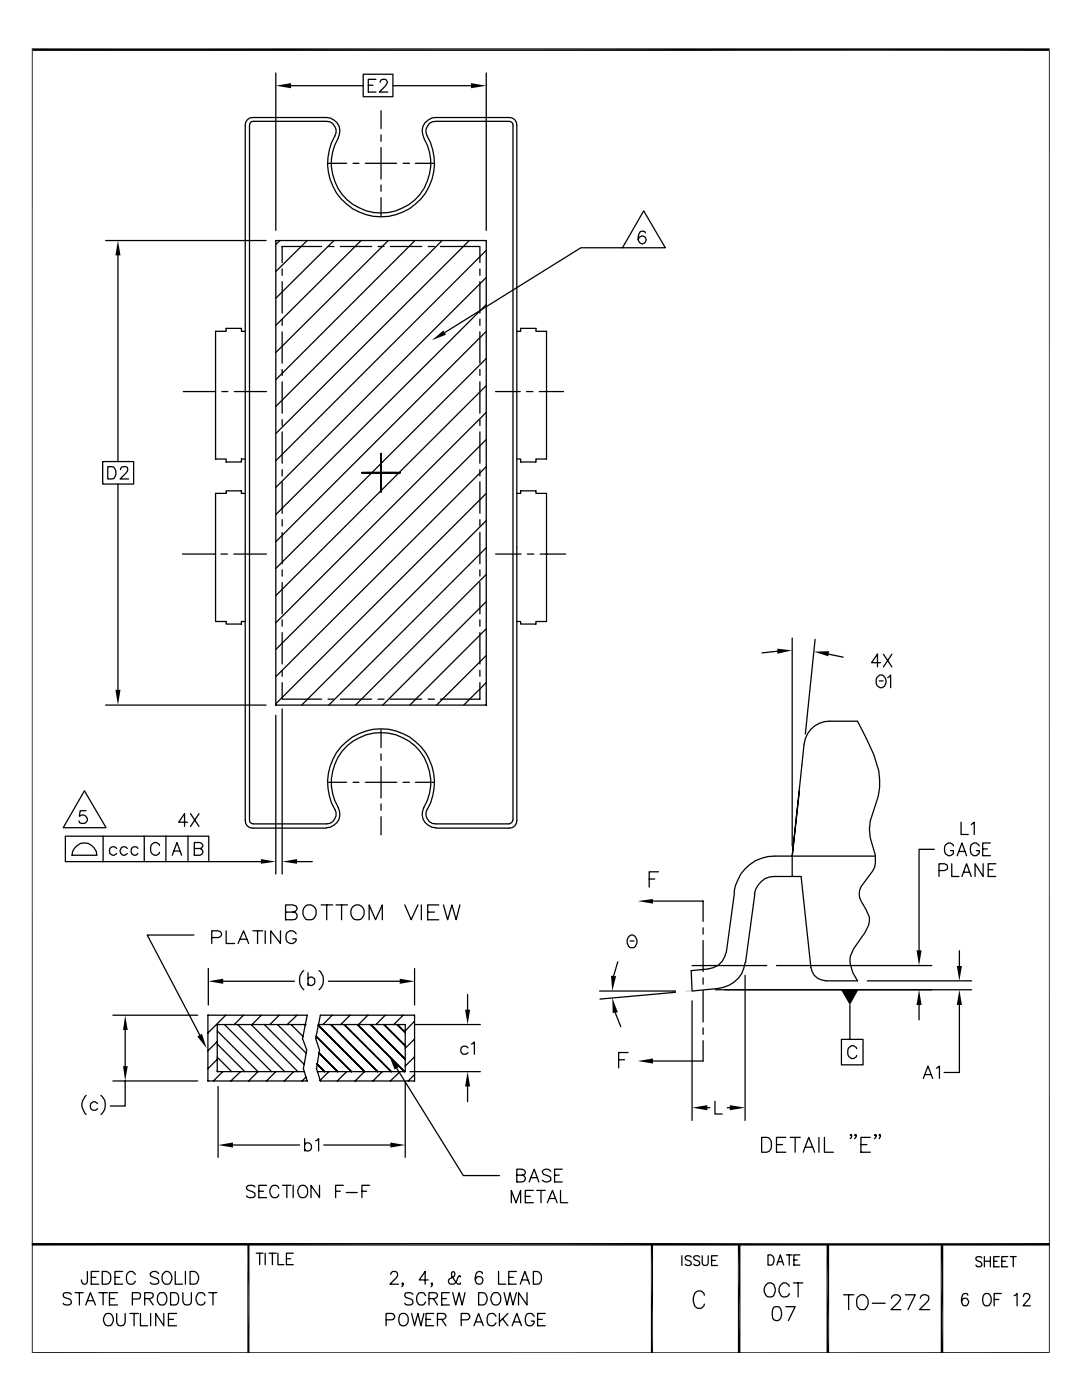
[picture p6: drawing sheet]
<svg xmlns="http://www.w3.org/2000/svg" width="216mm" height="279mm" viewBox="0 0 216 279" stroke-linecap="round" stroke-linejoin="round" font-family="sans-serif">
<g fill="none" stroke="#000" stroke-width=".25">
<path d="M55 14.6v31.4M58.1 17.1h14.4M72.5 14.8h5.9v4.5h-5.9zM73.5 17h.9M75 15.8h-1.5v2.6h1.5M75.9 16.4l.2-.5 .7-.1 .2 .1 .3 .6-.3 .6-1.3 1.3h1.7M78.4 17.1h15.6M97 14.6v31.4M65.5 32.6h3.7M67.5 27.6a9.9 9.9 0 0 0 8.5 14.9 9.9 9.9 0 0 0 8.6-14.9M67.5 27.5a2.71 2.71 0 0 0-2.4-4h-14.6a1.45 1.45 0 0 0-1.6 1.5v138.7a1.45 1.45 0 0 0 1.6 1.6h14.6M70.4 32.6h1.2"/>
<path d="M72.9 32.6h6.3M76 22.1v3.6M76 26.9v1.3M76 29.5v6.2M76 36.9v1.3M76 39.5v3.6M80.4 32.6h1.3M82.9 32.6h3.6M84.6 27.5a2.71 2.71 0 0 1 2.4-4h14.6a1.45 1.45 0 0 1 1.5 1.5v138.7a1.45 1.45 0 0 1-1.5 1.6h-14.6M21.1 48h32M23.5 51v41.1M55 48h42v92.7h-42z"/>
<path d="M55.9 48l-.9 .8M56.3 53.7v1.2M56.3 56.2v6.3M61.3 48l-6.3 6.2M64.2 49.2h-7.9v3.2M65.4 49.2h1.2M66.6 48l-11.6 11.5M67.9 49.2h6.3M72.1 48l-17.1 16.9M75.4 49.2h1.2M77.5 48l-22.5 22.4M77.9 49.2h6.3"/>
<path d="M82.8 48l-27.8 27.8M85.4 49.2h1.3M87.9 49.2h7.9v3.2M88.2 48l-33.2 33.1M93.6 48l-38.6 38.5M95.8 53.7v1.2M95.8 56.2v6.3M97 50l-42 41.9M97 55.4l-42 41.9M124.2 49.4h-8.3l-27.2 17M128.4 42.1l4.4 7.3h-8.6zM128.8 46.5a.72 .72 0 0 0-1-.3 1.44 1.44 0 0 0 .4 2.5 .8 .8 0 0 0 .7-.8 .8 .8 0 0 0-.7-.8 .8 .8 0 0 0-.9 .7"/>
<path d="M36.6 78.1h6.4M44.3 78.1h1.2M46.7 78.1h6.5M48.9 66.1h-.7v-.6h-3.1v.6h-2.1v25.5h2.1v.6h3.1v-.6h.7M56.3 63.7v1.2M56.3 66.2v6.3M56.3 73.7v1.2M56.3 76.2v6.3M95.8 63.7v1.2M95.8 66.2v6.3M95.8 73.7v1.2M95.8 76.2v6.3"/>
<path d="M97 60.8l-42 41.9M97 66.1l-42 42M97 71.5l-42 42M97 77l-42 41.9M98.9 78.1h4.9M103.1 66.1h.8v-.6h3v.6h2.2v25.5h-2.2v.6h-3v-.6h-.8M105.1 78.1h1.2M107.6 78.1h4.8M20.5 92.1h6.2v4.5h-6.2zM21.5 93.1h.8a1.19 1.19 0 0 1 .8 1.6l-.4 .8-1.2 .1zM23.5 96.6v41.1M24 93.7l.2-.4a.97 .97 0 0 1 1.2 0 .89 .89 0 0 1-.3 1.1l-1.1 1.2h1.7"/>
<path d="M48.9 98.5h-.7v-.5h-3.1v.5h-2.1v25.5h2.1v.5h3.1v-.5h.7M56.3 83.7v1.2M56.3 86.2v6.3M56.3 93.7v1.3M56.3 96.2v6.2M72.2 94.3h7.6zM76 90.5v7.6zM95.8 83.7v1.2M95.8 86.2v6.3M95.8 93.7v1.3M95.8 96.2v6.2M97 82.3l-42 42"/>
<path d="M97 87.7l-42 41.9M97 93.1l-42 41.9M97 98.5l-42 42M103.1 98.5h.8v-.5h3v.5h2.2v25.5h-2.2v.5h-3v-.5h-.8M36.4 110.6h6.5M44.1 110.6h1.3M46.7 110.6h6.5M56.3 103.7v1.3M56.3 106.3v6.2M56.3 113.7v1.3M56.3 116.2v6.3M95.8 103.7v1.3"/>
<path d="M95.8 106.3v6.2M95.8 113.7v1.3M95.8 116.2v6.3M97 103.9l-36.8 36.8M97 109.3l-31.4 31.4M97 114.6l-26 26.1M98.9 110.6h5.1M105.2 110.6h1.3M107.8 110.6h5.1M56.3 136.2v3.3h7.9M56.3 123.7v1.3M56.3 126.2v6.3"/>
<path d="M56.3 133.8v1.2M65.4 139.5h1.2M67.9 139.5h6.3M75.4 139.5h1.2M77.9 139.5h6.3M85.4 139.5h1.3M95.8 136.2v3.3h-7.9M95.8 123.7v1.3M95.8 126.2v6.3M95.8 133.8v1.2M97 120.1l-20.6 20.6M97 125.5l-15.2 15.2"/>
<path d="M97 130.8l-9.9 9.9M97 136.2l-4.5 4.5M155.1 130l-3 .3M158.1 127.3v41.5M162.6 127.6l-1.9 18.9M165.4 130.6l2.8 .5M174.9 135.3l.4-.4a.97 .97 0 0 1 1.5 .8 1.06 1.06 0 0 1-.4 1.3 1.06 1.06 0 0 1-1.3-.1 1.72 1.72 0 0 1-.2-1.6zM175.4 135.9h.8M175.7 132.2h-1.8l1.2-1.6v2.5M176.3 130.6l1.7 2.5M177.1 135.2l.3-.1 .3-.4v2.5M178 130.6l-1.7 2.5"/>
<path d="M16.8 157.8l4.4 7.4h-8.6zM21.1 140.7h32M55 142.7v31.7M56.3 141.5v32.9M65.5 156.1h3.7M70.4 156.1h1.2M72.9 156.1h6.3M76 145.6v3.6M76 150.5v1.2M76 153v6.3M80.4 156.1h1.3M82.9 156.1h3.6"/>
<path d="M159.5 157.8l-1.4 13.1 2.3-22.4a5.1 5.1 0 0 1 5.1-4.6h5.6l3.2 6.6a13.1 13.1 0 0 1 .5 9.9 11.3 11.3 0 0 0-.1 10.3v1.6l-.2 .8-2.6 3.8a2.95 2.95 0 0 0 0 3l.9 1.6a3.8 3.8 0 0 1-.2 4.7l-2.3 3.1a4.6 4.6 0 0 0-.1 4.8l.9 1.6h-6.3a3.1 3.1 0 0 1-3-2.7l-1.9-18.1h-5.4a4.1 4.1 0 0 0-4 3.5M13 166.9h28.7v5.1h-28.7zM14.3 170.7h5a2.46 2.46 0 0 0-2.5-2.5 2.46 2.46 0 0 0-2.4 2.5M17.2 161.8h-1.2l-.2 1.1 .5-.3a.88 .88 0 0 1 1.1 .6 .88 .88 0 0 1-.5 1.1 .88 .88 0 0 1-1.2-.5M20.6 166.9v5.1M23.3 169.3a.85 .85 0 0 0-1.2-.2 .85 .85 0 0 0-.2 1.2l.5 .4h.4l.5-.4M25.4 169.3a.75 .75 0 0 0-1.3 0 .85 .85 0 0 0 0 1 .85 .85 0 0 0 .8 .4l.5-.4M27.5 169.3a.75 .75 0 0 0-.9-.3 .75 .75 0 0 0-.4 .9v.4l.6 .4h.3l.4-.4M28.8 166.9v5.1M31.8 168.7l-.1-.2-.5-.4a1.27 1.27 0 0 0-1.2 1.3 1.27 1.27 0 0 0 1.2 1.3l.5-.4 .1-.2M33.1 166.9v5.1M34.4 170.7l.9-2.6 .9 2.6"/>
<path d="M34.7 169.8h1.2M37.4 164.1h-1.8l1.2-1.7v2.5M37.5 166.9v5.1M38 162.4l1.7 2.5M38.8 169.3h1.1a.6 .6 0 0 0 .4-.9l-.4-.3h-1.1v2.6h1.1a.69 .69 0 0 0 .4-1.1l-.4-.3M39.7 162.4l-1.7 2.5M41.7 172h10.4M59.3 172h3M65.1 165.2a2.73 2.73 0 0 0 2.4-4.1 9.9 9.9 0 0 1 8.5-14.9 9.9 9.9 0 0 1 8.6 14.9 2.71 2.71 0 0 0 2.4 4.1M66.8 161.5a1.99 1.99 0 0 1-1.7 2.9h-14.6l-.6-.3-.1-.4v-138.7l.3-.7 .4-.1h14.6a1.99 1.99 0 0 1 1.7 3 10.7 10.7 0 0 0 9.2 16.1 10.7 10.7 0 0 0 9.3-16.1 1.99 1.99 0 0 1 1.7-3h14.6l.7 .4 .1 .4v138.7l-.3 .5-.5 .2h-14.6a1.99 1.99 0 0 1-1.7-2.9M66.8 161.5a10.7 10.7 0 0 1 9.2-16 10.7 10.7 0 0 1 9.3 16M76 160.4v1.3"/>
<path d="M76 163v3.6M129.5 175.4h1.1M130.3 179.8h10v4.1M131.4 174h-1.9v3M146.6 178.1l-1.7 11.8a4.1 4.1 0 0 1-3.6 3.5l-3.4 .3 .2 4.1 5.2-.5a6 6 0 0 0 5.4-5.2M150.6 178.4l-1.8 13.7M158.1 170.9h-3.6a8.2 8.2 0 0 0-8 7.2M174.6 170.9h-16.5v4M186.4 169.5h-3v20.2M187.4 173.7h1.1l.5-.2v-.9l-.5-.2h-1.1v2.5M189.9 172.4v2.5h1.4M190.2 168.8v-.2l-.5-.4a1.27 1.27 0 0 0-1.3 1.3 1.27 1.27 0 0 0 1.3 1.3l.5-.4v-.2v-.4h-.5"/>
<path d="M191 170.8l.9-2.6 1 2.6M191.3 169.9h1.2M191.8 164.1v2.4h1.4M191.9 174.9l1-2.5 .9 2.5M192.3 174.1h1.2M193.8 164.6l.6-.5v2.4M195.4 168.8a1.02 1.02 0 0 0-1.6-.2l-.2 .6a1.19 1.19 0 0 0 1.2 1.6 .97 .97 0 0 0 .6-1h-.6M196.1 169.4h.9M196.2 172.4v2.5l-1.6-2.5v2.5M197.2 173.6h.9M197.6 168.2h-1.5v2.6h1.5M198.7 172.4h-1.5v2.5h1.5"/>
<path d="M38.7 186.6h-9.3l10.5 20M41.6 193.3v7.3M42.2 187.1h1.3l.4-.2a.6 .6 0 0 0 0-1l-.4-.1h-1.3v2.5M44.5 195.8h14.3M45.1 185.8v2.5h1.7M47.5 188.3l1.1-2.5 1 2.5M47.8 187.5h1.5M50.5 185.8h1.9M51.4 185.8v2.5M52.9 185.8v2.5M56 185.8v2.5l-2-2.5v2.5M57 182h1.4l.5-.1 .4-.5-.2-.6-.7-.2h-1.4v3l1.9-.1 .4-.5v-.5l-.4-.4-.5-.1"/>
<path d="M59.1 186.4a1.14 1.14 0 0 0-1.5-.5 1.14 1.14 0 0 0-.5 1.5 1.02 1.02 0 0 0 1 .9 1.02 1.02 0 0 0 1-.9h-.7M60.6 193.7a2.55 2.55 0 0 0 0 3.8M61 180.8a1.49 1.49 0 0 1 2.1 1.3 1.49 1.49 0 0 1-2.1 1.4 1.78 1.78 0 0 1 0-2.7zM61.5 195.3l.4-.3h.3a1.01 1.01 0 0 1 .5 1.3l-.5 .4h-.3l-.4-.4M61.5 194.1v2.6M63.7 193.7a2.55 2.55 0 0 1 0 3.8M64.1 180.6h2.3M65.2 180.6v3M65.5 195.8h14.3M67.1 180.6h2.2M68.2 180.6v3M70.4 181a1.44 1.44 0 0 1 2 .1 1.44 1.44 0 0 1-.1 2 1.31 1.31 0 0 1-1.4 .4 1.31 1.31 0 0 1-.9-1v-.8z"/>
<path d="M73.7 183.6v-3l1.2 3 1.4-3v3M80.8 180.6l1.2 3 1.4-3M82.7 193.3v7.3M84.1 180.6v3M85.3 182h1.4M87.5 180.6h-2.2v3h2.2M88.5 180.6l.8 3 .9-3 .8 3 .8-3M93.3 198.5v3M119.6 197.8h15.2M123.3 191.9l-.9 2.9M125.4 187a.82 .82 0 0 1 .8-.4 .82 .82 0 0 1 .7 .6 1.44 1.44 0 0 1-.6 1.9 1.19 1.19 0 0 1-1.1-.6 1.19 1.19 0 0 1 .1-1.3zM125.7 187.8h.8"/>
<path d="M134.8 198l-15.1 1.4M138.1 192.7h14.9M138.1 199.7v23.9M140.3 185.2v1.2M140.3 187.7v6.2M140.3 195.2v1.2M140.3 197.7v6.3M142.7 197.5h51.2M148.7 194.6v29M154.9 192.7h31M173.1 195.7h20.8M191.4 189.7v3.1"/>
<path d="M17.2 218.6a2.53 2.53 0 0 0 0 3.8M20.2 218.6a2.53 2.53 0 0 1 0 3.8M22.5 215.7h17M22.5 202.6h17M25 215.7v5h-3M25 205.6v7.2M41.5 202.6h19.8l-.9 4.7 .8 2.2-.7 3.8 .8 2.4h-19.8zM41.6 202.6l-.1 .1M43.3 205.7l8.2 8.2-1.9 1.8M43.3 211.4l-1.8 1.9M43.3 207.9l-1.8 1.8M43.3 213.7l.2 .2"/>
<path d="M43.3 211l2.9 2.9M43.3 208.4l5.6 5.5M43.5 216.8v14.2M44.4 213.9l-1.8 1.8M44.8 204.5l9.4 9.4M45 202.6l-3.5 3.6M47.4 204.5l9.4 9.4M48 213.9l-1.9 1.8M48.6 202.6l-1.9 1.9M50.1 204.5l9.3 9.4M52.2 202.6l-1.9 1.9M52.7 204.5l8 7.9"/>
<path d="M55 213.9l-1.8 1.8M55.4 204.5l5.6 5.6M55.7 202.6l-1.9 1.9M58.1 204.5l2.4 2.3M58.6 213.9l-1.9 1.8M59.3 202.6l-2 1.9M60.7 204.5l.2 .1M60.9 204.5h.1M60.9 204.5h-17.6v9.4h17.4M61 215l-.7 .7M63.1 206.8l7 7.1M63.2 212.3l1.6 1.6"/>
<path d="M63.5 204.5h17.4v9.4h-17.6M63.5 204.6l9.2 9.3-1.8 1.8M63.7 210.1l3.7 3.8M63.9 202.6h18.8v13.1h-18.8l-.7-2.4 .6-3.8-.8-2.2zM65.6 213.9l-1.8 1.7M66 204.5l9.4 9.4M66.3 202.6l-1.9 1.9M68.7 204.5l9.4 9.4M69.2 213.9l-1.9 1.8M69.8 202.6l-1.8 1.9M71.3 204.5l9.4 9.4M73.4 202.6l-1.9 1.9"/>
<path d="M74 204.5l6.9 6.9M76.3 213.9l-1.9 1.8M76.6 204.5l4.3 4.2M76.9 202.6l-1.9 1.9M79.2 213.2l13.3 21.4h7.2M79.2 204.5l1.7 1.6M79.8 213.9l-1.9 1.8M80.4 202.6l-1.8 1.9M80.9 215.9v15.1M81.8 213.9h14M82.7 214.5l-1.3 1.2M82.7 210.9l-1.8 1.9"/>
<path d="M82.7 207.3l-1.8 1.9M82.7 203.8l-1.8 1.9M82.9 204.5h12.9M93.3 216.8v3.1M93.4 209.1a.8 .8 0 0 0-1.2-.1 .8 .8 0 0 0 0 1.2 .8 .8 0 0 0 1.2-.1M94.1 208.4l.6-.5v2.5M122.8 202.1l1.1 2.8M123.4 211.5h1.2M125.3 210.1h-1.9v3M140.3 205.1v1.3M140.3 207.7v4.1h-10M142.7 219.8v2.5h1.4"/>
<path d="M167.9 207.4h4.3v5.1h-4.3zM169.6 200.6v6.7M170.9 209.3v-.3l-.6-.3a1.12 1.12 0 0 0-1.1 .9 1.35 1.35 0 0 0 .6 1.6h.5l.6-.3v-.2M183.4 200.6v2.9M184.2 215.2l1-2.4 .9 2.4M184.6 214.5h1.2M186.9 213.2l.6-.4v2.4M191.4 200.6v13.4h-3M19.5 220.2l-.5-.3h-.4a1.01 1.01 0 0 0-.5 1.3 .82 .82 0 0 0 1.4 0M46.5 228.5h13.3M50.9 236.9a1.16 1.16 0 0 0-1.7 0 .6 .6 0 0 0 .5 .7 1.47 1.47 0 0 1 1.2 .7v.4a1.16 1.16 0 0 1-1.7 0M51.6 237.7h1"/>
<path d="M53.2 236.6h-1.6v2.4h1.6M55.6 237.2a.83 .83 0 0 0-.8-.7 .83 .83 0 0 0-.8 .7 1.13 1.13 0 0 0 0 1.3 1.13 1.13 0 0 0 1.3 .4l.3-.5M56.4 236.6h1.7M57.2 236.6v2.4M58.5 236.6v2.4M59.7 236.9a.95 .95 0 0 1 1-.3 .95 .95 0 0 1 .7 .9 1.12 1.12 0 0 1-.3 1.2 1.12 1.12 0 0 1-1.2 .2 1.5 1.5 0 0 1-.2-2zM60.8 228.4a.76 .76 0 0 1 1.1-.1 .76 .76 0 0 1 0 1.2 .76 .76 0 0 1-1.1-.1M60.8 227.2v2.5M63 227.7l.6-.5v2.5M63.8 236.6v2.4l-1.7-2.4v2.4M64.6 228.5h13.3M67 237.7h.9"/>
<path d="M68.5 236.6h-1.5v2.4M69.1 238h2.2M72.2 237.7h1M73.7 236.6h-1.5v2.4M103.1 234.5h1.1a.59 .59 0 0 0 .6-.7l-.6-.5h-1.1v2.6h1.1a.69 .69 0 0 0 .4-1.1l-.4-.3M104.8 238.8h1M105.6 235.9l1-2.6 .9 2.6M106 235h1.2M106.4 237.6h-1.6v2.4h1.6M107.1 237.6h1.7M107.9 237.6v2.4M109.6 239.2h1.2"/>
<path d="M109.9 233.8a.93 .93 0 0 0-.9-.5 .93 .93 0 0 0-.8 .6l.3 .5 1.1 .4 .3 .3v.4a1.16 1.16 0 0 1-1.7 0M110.7 234.5h.9M111.8 237.6v2.4h1.5M112.2 233.3h-1.5v2.6h1.5M141.1 221.1h.5M145.1 221.1h.5M152 227h1a1.4 1.4 0 0 1 .9 1.9 1.19 1.19 0 0 1-.9 1.1h-1zM154.9 228.4h1.2M156.8 227h-1.9v3h1.9M157.6 227h2.1M158.7 227v3M160.3 230l1.1-3 1.2 3"/>
<path d="M160.7 228.9h1.4M163.4 227v3M164.5 227v3h1.8M169.9 226.6h-.2l.1-.2a.64 .64 0 0 1-.1 .8M170.9 226.6h-.4l.2-.2 .2 .2v.2l-.4 .4M171.8 228.4h1.2M173.7 227h-1.9v3h1.9M174.8 226.6h-.3l.2-.2 .1 .2v.2l-.3 .4M175.7 226.6l-.2 .1v-.3l.2 .4-.3 .4M14.2 258.3a1.08 1.08 0 0 0-1.6 0l.2 .6 1 .3a.61 .61 0 0 1 .4 .7 .61 .61 0 0 1-.6 .5l-.8-.1-.2-.2M15 258h1.6M15.8 258v2.4"/>
<path d="M17.4 253.7v2.3a.6 .6 0 0 1-.9 .2l-.2-.8M17.4 259.6h1.2M18.2 254.9h.9M19.7 253.7h-1.5v2.6h1.5M19.7 258h1.7M20.4 253.7h.9a1.35 1.35 0 0 1 .8 1.3 1.35 1.35 0 0 1-.8 1.3h-.9zM20.6 258v2.4M21.8 259.2h1.1M22.9 254.9h1M23.5 258h-1.7v2.4h1.7M24.5 253.7h-1.6v2.6h1.6M26.4 259.2h1.5l.1-.5-.1-.6-.5-.1h-1v2.4"/>
<path d="M27 254.3a.92 .92 0 0 0-1.1-.6 .92 .92 0 0 0-.7 1.1 1.08 1.08 0 0 0 .2 1.2 1.08 1.08 0 0 0 1.3 .2l.3-.5M28.9 259.2h1.1l.5-.3a.59 .59 0 0 0 0-.6 .59 .59 0 0 0-.5-.3h-1.1v2.4M29.7 259.2l.9 1.2M31.7 254.2a.93 .93 0 0 0-.9-.5 .93 .93 0 0 0-.8 .6l.2 .5 1 .3a.66 .66 0 0 1 .2 1.1 1.26 1.26 0 0 1-1.4-.3M31.8 258.1l.8-.1a1.42 1.42 0 0 1 0 2.4h-.5a1.5 1.5 0 0 1-.3-2.3zM32.4 254.3l.6-.6a1.35 1.35 0 0 1 1.3 1 1.35 1.35 0 0 1-.5 1.5l-.3 .1a1.24 1.24 0 0 1-1.1-.6 1.24 1.24 0 0 1 0-1.4zM34 258h.9a1.39 1.39 0 0 1 .6 2.1l-.6 .3h-.9zM35 253.7v2.6h1.4M36.5 258v1.8l.2 .3a.86 .86 0 0 0 .8 .3 .86 .86 0 0 0 .7-.6v-1.8M37 253.7v2.6M37.9 253.7h.9a1.36 1.36 0 0 1 .8 1.3 1.36 1.36 0 0 1-.8 1.3h-.9zM40.9 258.6a.83 .83 0 0 0-.8-.6 .83 .83 0 0 0-.8 .6 1.13 1.13 0 0 0-.1 1.3 1.13 1.13 0 0 0 1.4 .4l.3-.5"/>
<path d="M41.7 258h1.6M42.5 258v2.4M51.1 250.1h1.4M51.8 250.1v2.3M52.9 250.1v2.3M53.7 250.1h1.4M54.4 250.1v2.3M55.5 250.1v2.3h1.1M57.1 251.2h.9M58.5 250.1h-1.4v2.3h1.4M78 254.3l.1-.3 .3-.3h.5a.77 .77 0 0 1 .1 1.4l-1.2 1.2h1.7M80.4 256.2h-.2l.1-.2a.55 .55 0 0 1-.1 .8"/>
<path d="M82.4 258.3a1.08 1.08 0 0 0-1.6 0l.1 .6 1.1 .3a.61 .61 0 0 1 .4 .7 .61 .61 0 0 1-.6 .5l-.9-.1-.1-.2M84.9 258.6l-.3-.5-.8-.1a1.42 1.42 0 0 0 0 2.4l.8-.1 .3-.5M85.4 255.4h-1.7l1.1-1.7v2.6M85.6 259.2h1.1a.74 .74 0 0 0 .6-.8l-.3-.3-1.4-.1v2.4M86.3 256.2h-.3l.2-.2a.55 .55 0 0 1-.2 .8M86.4 259.2l.9 1.2M88.1 259.2h1M89.7 258h-1.6v2.4h1.6M90.3 258l.6 2.4 .7-2.4 .6 2.4 .6-2.4M91.9 254.8l-.1-.2h-.2l-.2 .3a1.3 1.3 0 0 1-1.4 1.4 .61 .61 0 0 1-.5-.5 .61 .61 0 0 1 .2-.6l1-.6a.58 .58 0 0 0-.3-.9l-.2 .2a1.05 1.05 0 0 0 .2 1.2l.9 1.1 .5 .1 .1-.3M95.5 258h.9a1.3 1.3 0 0 1 .8 1.2 1.3 1.3 0 0 1-.8 1.2h-.9zM96.3 254.2l-.1-.3-.6-.2a1.5 1.5 0 0 0-.6 2.2 .76 .76 0 0 0 1.2 0 .76 .76 0 0 0-.4-1.2 .76 .76 0 0 0-1 .7"/>
<path d="M98.5 258.1a1.2 1.2 0 0 1 1.4 .5 1.2 1.2 0 0 1-.2 1.5l-.3 .2a1.13 1.13 0 0 1-1.3-.4 1.13 1.13 0 0 1 0-1.3zM99.5 253.7v2.6h1.4M100.6 258l.6 2.4 .6-2.4 .6 2.4 .6-2.4M101.5 254.9h.9M102 240v-2.4l1 2.4 .9-2.4v2.4M103 253.7h-1.5v2.6h1.5M103.8 256.3l.9-2.6 1 2.6M104.1 255.4h1.2M105.2 258v2.4l-1.7-2.4v2.4M106.4 253.7h.8a1.32 1.32 0 0 1 .7 2l-.3 .5-1.2 .1zM109.2 240l1-2.4 1 2.4M136.1 250.6v2"/>
<path d="M137.9 250.9a.67 .67 0 0 0-.6-.3 .67 .67 0 0 0-.6 .4l.2 .4 .7 .2a.48 .48 0 0 1 .3 .5 .48 .48 0 0 1-.4 .5l-.6-.1-.2-.2M139.6 250.9a.67 .67 0 0 0-.6-.3 .67 .67 0 0 0-.6 .4l.2 .4 .7 .2a.48 .48 0 0 1 .3 .5 .48 .48 0 0 1-.4 .5l-.6-.1-.2-.2M140.1 250.6v1.5a.6 .6 0 0 0 .6 .5 .6 .6 0 0 0 .6-.5v-1.5M140.5 258.5a1.02 1.02 0 0 0-1-.9 1.02 1.02 0 0 0-1 .9 2.04 2.04 0 0 0 .8 2.6 1.05 1.05 0 0 0 1.2-.8M142 251.5h.7M143.2 250.6h-1.2v2h1.2M152.8 256.5a.93 .93 0 0 1 1-.5 .93 .93 0 0 1 .7 .7 1.7 1.7 0 0 1-.3 2 1.09 1.09 0 0 1-1.4-.2 1.56 1.56 0 0 1 0-2zM153.2 250.4a1.06 1.06 0 0 1 1.3 .8 1.06 1.06 0 0 1-.7 1.3h-.6zM155 252.5l.7-2.1 .7 2.1M155.3 251.8h.8M156.9 250.4h1.2M157.5 256.7a.97 .97 0 0 0-1-.7 .97 .97 0 0 0-.9 .7 1.33 1.33 0 0 0-.1 1.5 1.33 1.33 0 0 0 1.3 .6l.6-.3 .1-.4"/>
<path d="M157.5 250.4v2.1M158.3 256h1.9M158.4 251.5h.7M159.3 256v2.8M159.6 250.4h-1.2v2.1h1.2M168.3 258.4h2M169.3 258.4v3M171.2 258.8a1.13 1.13 0 0 1 1.3-.4 1.13 1.13 0 0 1 .7 1.1 1.71 1.71 0 0 1-.8 1.9 1.35 1.35 0 0 1-1.5-1.9zM177.9 259.1a.74 .74 0 0 1 .6-.7 1.03 1.03 0 0 1 1.2 .6v.2l-.5 .7-1.4 1.5h1.9M180.7 258.4h1.9l-1.4 3M183.6 259.1a.74 .74 0 0 1 .6-.7h.5l.6 .3a1.02 1.02 0 0 1-.4 1.2l-1.4 1.5h2M193.1 258.5a.65 .65 0 0 0-.9-.3 2.04 2.04 0 0 0 0 2.3 .73 .73 0 0 0 1-.3 .73 .73 0 0 0-.4-1 .73 .73 0 0 0-.9 .6"/>
<path d="M195.9 251a.65 .65 0 0 0-.7-.2 .65 .65 0 0 0-.5 .5l.2 .2a1.01 1.01 0 0 1 1 1 .67 .67 0 0 1-1.2 0M196.4 250.8v2M196.4 251.7h1.2M196.5 258.2l.6-.1a1.42 1.42 0 0 1 0 2.5 .84 .84 0 0 1-1-.9 1.57 1.57 0 0 1 .4-1.5zM197.6 250.8v2M198.3 251.7h.7M198.4 259.3h.9M199.4 250.8h-1.1v2h1.1M199.8 258.1h-1.4v2.5M199.9 251.7h.8M201.1 250.8h-1.2v2h1.2M201.6 250.8h1.2"/>
<path d="M202.2 250.8v2M202.4 258.6l.5-.5v2.5M204.2 258.7l.2-.5a.73 .73 0 0 1 1.1 .4l-.1 .5-1.3 1.5h1.5M17.1 260.4l.9-2.4 1 2.4M20.9 262.5a.95 .95 0 0 1 1.1-.3 .95 .95 0 0 1 .6 .9 1.12 1.12 0 0 1-.2 1.1 1.12 1.12 0 0 1-1.2 .3 1.5 1.5 0 0 1-.3-2zM23.3 262.1v1.8l.2 .3a.86 .86 0 0 0 .8 .4 .86 .86 0 0 0 .7-.7v-1.8M25.9 262.1h1.7M26.8 262.1v2.5M28 262.1v2.5h1.5M30.1 262.1v2.5M32.7 262.1v2.5l-1.6-2.5v2.5M33.6 263.3h1"/>
<path d="M35.2 262.1h-1.6v2.5h1.6M77 263.4h1.1a.64 .64 0 0 0 .5-1l-.1-.2-.4-.1h-1.1v2.5M79.8 262.5a.94 .94 0 0 1 1-.4 .94 .94 0 0 1 .6 1 1.12 1.12 0 0 1-.2 1.1 1.12 1.12 0 0 1-1.2 .3 1.8 1.8 0 0 1-.2-2zM82.1 262.1l.6 2.5 .7-2.5 .6 2.5 .6-2.5M85 263.3h.9M86.5 262.1h-1.5v2.5h1.5M87.3 263.3h1.1a.74 .74 0 0 0 .6-.7l-.3-.4-1.4-.1v2.5M88.1 263.3l.9 1.3M92 263.4h1.1a.64 .64 0 0 0 .5-1l-.1-.2-.4-.1h-1.1v2.5M94.6 264.6l.9-2.5 .9 2.5M94.9 263.8h1.2M99 262.7a.91 .91 0 0 0-1.1-.6 .91 .91 0 0 0-.7 1 1.08 1.08 0 0 0 .1 1.1 1.08 1.08 0 0 0 1.1 .4l.6-.6"/>
<path d="M99.7 262.1v2.5M100.2 263.1l1.1 1.5M101.3 262.1l-1.6 1.7M102.2 264.6l.9-2.5 1 2.5M102.5 263.8h1.2M106.6 262.7a.91 .91 0 0 0-1-.6 .91 .91 0 0 0-.8 1 1.08 1.08 0 0 0 .1 1.1 1.08 1.08 0 0 0 1.1 .4 .95 .95 0 0 0 .6-.9h-.6M107.3 263.3h.9M108.8 262.1h-1.5v2.5h1.5M154.4 260.9a1.02 1.02 0 0 1 1.4 .4 2.05 2.05 0 0 1-.3 2.1 .9 .9 0 0 1-1.3-.3 3 3 0 0 1 .2-2.2zM156.8 260.8h1.9l-1.4 2.8M174.1 260.1h2.5"/>
</g>
<g fill="#000">
<path d="M6.3 9.7l.2 .5zM55 17.1l3.1-.5v1zM94 16.6l3 .5-3 .5zM6.3 9.7l203 .5h-202.8zM209.5 9.7l-.2 .5zM6.3 9.7h203.2l-.2 .5zM23.5 48l.5 3h-1zM86.2 67.9l2.3-1.9 .5 .8zM23 137.7h1l-.5 3zM155.1 129.5l3 .3-3 .7zM162.4 130h3l-.1 1zM52.1 171.4l2.9 .6-2.9 .4z"/>
<path d="M56.3 172l3-.6v1zM41.6 195.8l2.9-.5v1zM79.8 195.3l2.9 .5-2.9 .5zM121.9 194.7l1 .1-.7 3zM127.3 179.8l3-.4v.9zM167.8 197.5h3.5l-1.7 3.1zM182.9 189.7h1l-.5 3zM190.9 192.8h1l-.5 2.9zM25 202.6l.5 3h-.9zM24.6 212.8h.9l-.5 2.9zM39.4 206.8l.9-.5 .9 2.9zM77.6 210.7l2 2.2-.9 .5z"/>
<path d="M92.8 201.5h1l-.5 3zM93.3 213.9l.5 2.9h-1zM122.2 199.1l1.1 2.9-1 .2zM127.3 211.8l3-.6v1.1zM183.4 197.5l.5 3.1h-1zM191.4 197.5l.5 3.1h-1zM43.5 228.5l3-.5v1zM77.9 228l3 .5-3 .5zM138.1 221.1l3-.5v1zM145.6 220.6l3.1 .5-3.1 .5zM164.9 248.3l.5 21.7h-.5zM164.9 248.3h.5v21.7z"/>
<path d="M6.3 248.6l203.2-.5v.5zM6.3 248.1h203.2l-203.2 .5zM147.2 248.5l.5 21.5h-.5zM147.2 248.5h.5v21.5zM187.7 248.5l.5 21.5h-.5zM187.7 248.5h.5v21.5z"/>
</g>
<path d="M136.8 197.8h1.3l-1.3 .1" fill="none" stroke="#ff0" stroke-width=".25"/>
<path d="M6.4 9.9v260.1M209.4 9.9v260.1M6.3 269.9h203.2" fill="none" stroke="#000" stroke-width=".2"/>
<path d="M49.6 248.3v21.7M130.1 248.3v21.7" fill="none" stroke="#000" stroke-width=".42"/>
</svg>
